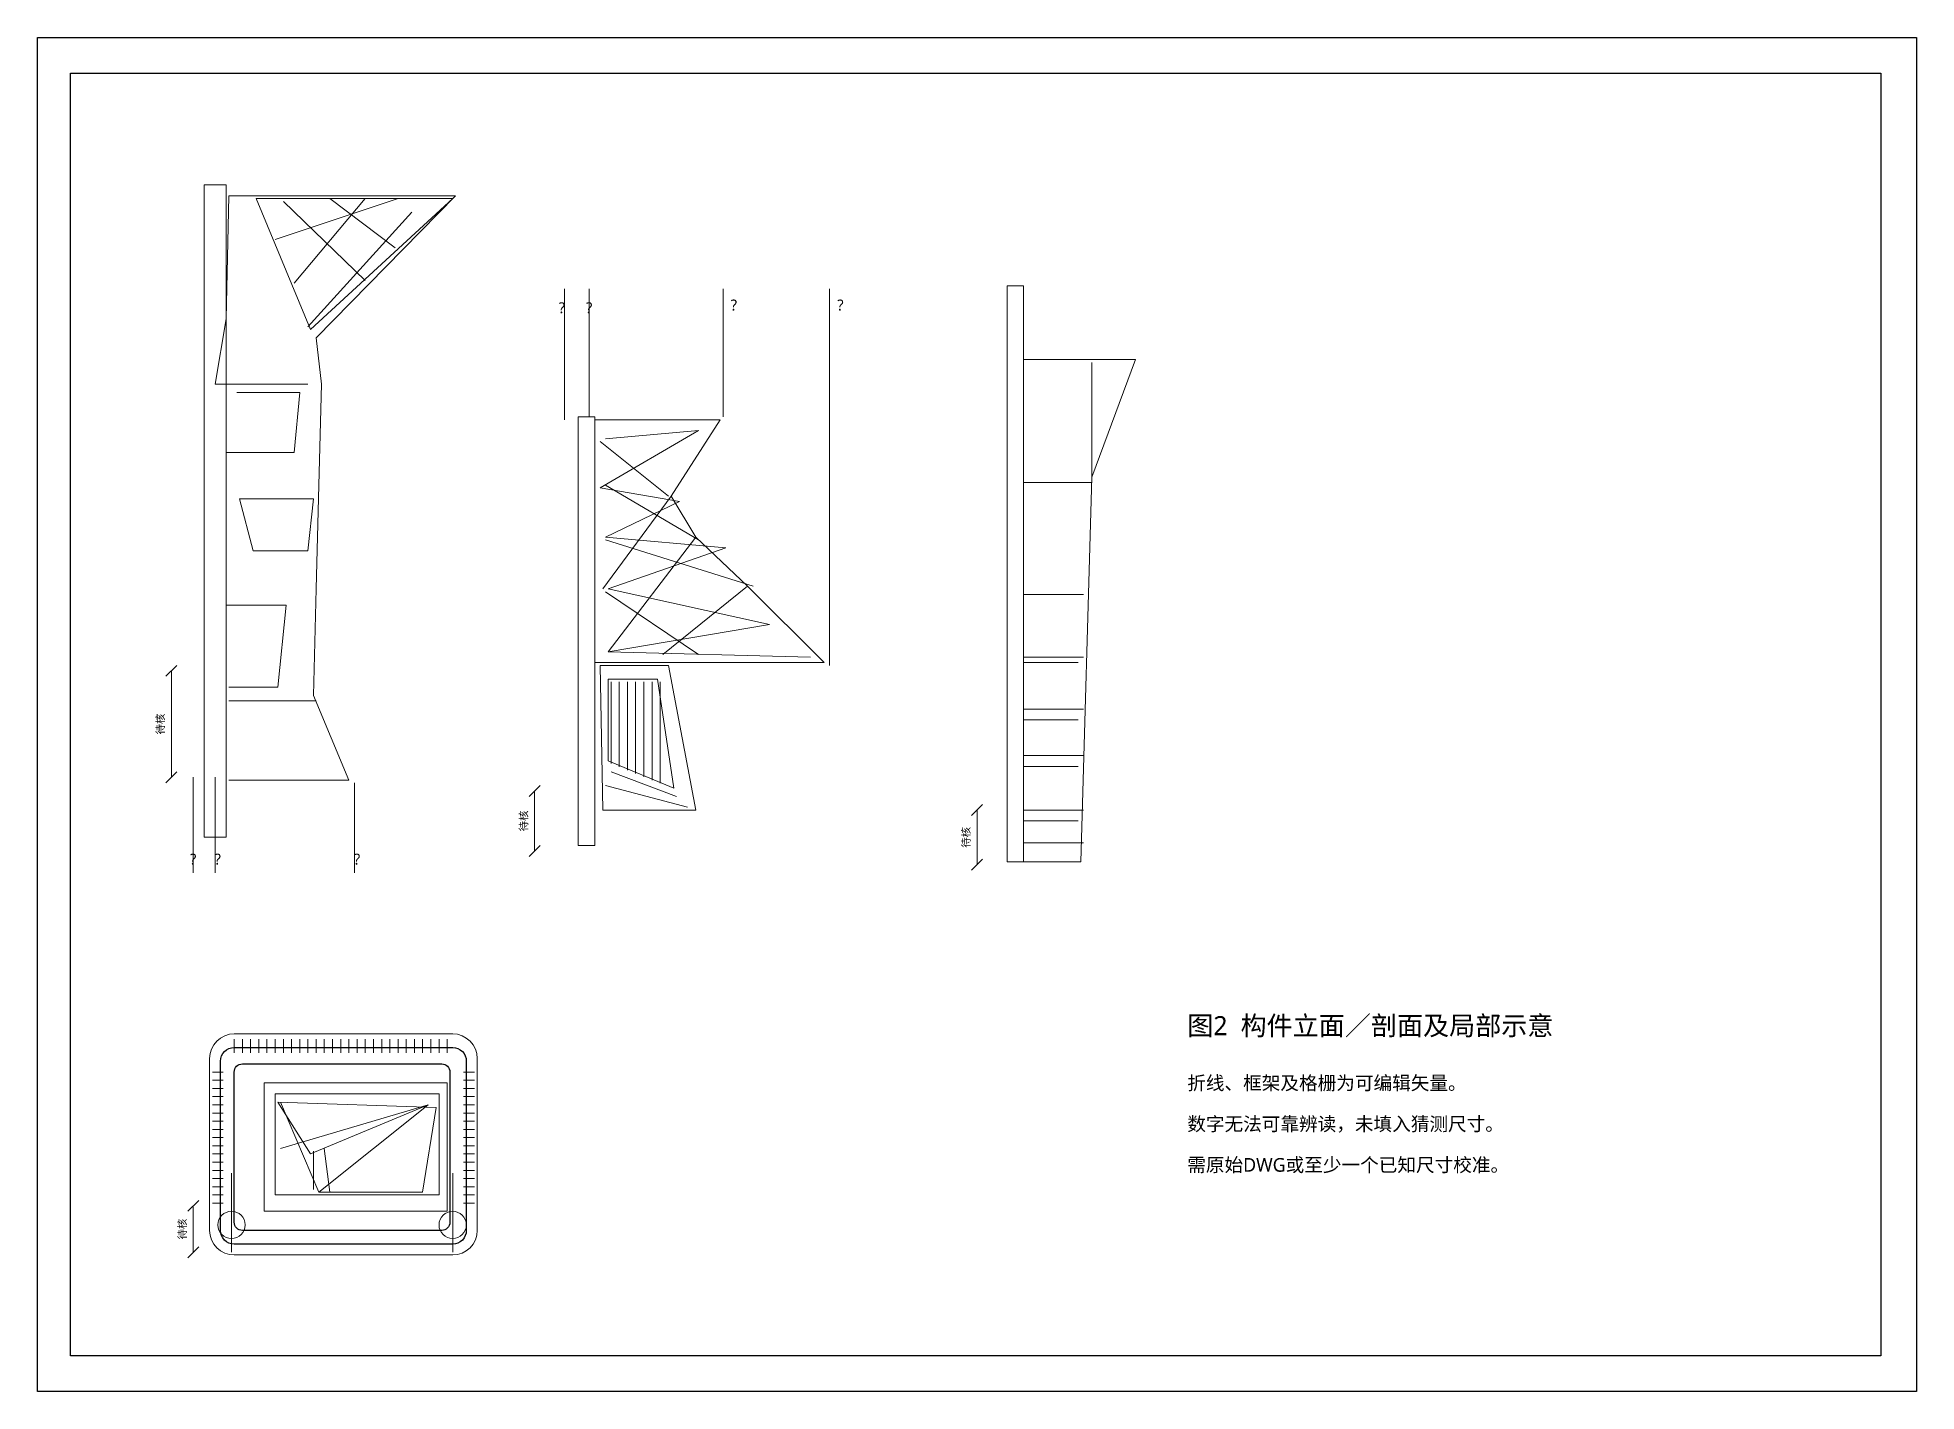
# Model space of a CAD drawing. Extents: x 12 to 1500, y 48 to 562.
# Drawn here: x 812 to 1500, y 48 to 544 of the extents above; entities that cross this region are included whole.
import ezdxf
from ezdxf.enums import TextEntityAlignment as Align

# ---------------------------------------------------------------- set-up
doc = ezdxf.new("R2010")
doc.units = 0
for name, color, linetype, lineweight in [('P2-DETAIL', 7, 'Continuous', 18), ('P2-DIM', 3, 'Continuous', 13), ('P2-FRAME', 4, 'Continuous', 25), ('P2-NOTE', 2, 'Continuous', 13), ('P2-STRUCTURE', 7, 'Continuous', 25), ('P2-TEXT', 7, 'Continuous', 18)]:
    doc.layers.add(name, color=color, linetype=linetype, lineweight=lineweight)
doc.styles.add('CJK', font='NotoSansCJK-Regular.ttc')

msp = doc.modelspace()

# ---------------------------------------------------------------- linework, layer by layer
at = {"layer": 'P2-DETAIL'}
for p, q in [((899, 470), (944, 485)), ((902, 484), (932, 455)), ((906, 454), (932, 485)), ((919, 485), (943, 467)), ((911, 438), (949, 480)), ((1198, 425), (1198, 382)), ((1018, 396), (1043, 376)), ((1020, 380), (1054, 360)), ((1173, 381), (1198, 381)), ((1044, 376), (1019, 342)), ((1020, 360), (1074, 343)), ((1053, 361), (1021, 319)), ((1020, 341), (1054, 318)), ((1072, 343), (1041, 318)), ((1173, 340), (1195, 340)), ((1173, 317), (1195, 317)), ((1173, 315), (1193, 315)), ((1022, 308), (1022, 278)), ((1025, 308), (1025, 276.8)), ((1028, 308), (1028, 275.6)), ((1031, 308), (1031, 274.4)), ((1034, 308), (1034, 273.2)), ((1037, 308), (1037, 272)), ((1040, 308), (1040, 270.8)), ((882, 301), (914, 301)), ((1173, 298), (1195, 298)), ((1173, 294), (1193, 294)), ((1173, 281), (1195, 281)), ((1173, 277), (1193, 277)), ((1020, 270), (1050, 262)), ((1022, 275), (1046, 266)), ((1173, 261), (1195, 261)), ((1173, 257), (1193, 257)), ((1173, 249), (1195, 249)), ((884, 177), (884, 172)), ((887, 177), (887, 172)), ((890, 177), (890, 172)), ((893, 177), (893, 172)), ((896, 177), (896, 172)), ((899, 177), (899, 172)), ((902, 177), (902, 172)), ((905, 177), (905, 172)), ((908, 177), (908, 172)), ((911, 177), (911, 172)), ((914, 177), (914, 172)), ((917, 177), (917, 172)), ((920, 177), (920, 172)), ((923, 177), (923, 172)), ((926, 177), (926, 172)), ((929, 177), (929, 172)), ((932, 177), (932, 172)), ((935, 177), (935, 172)), ((938, 177), (938, 172)), ((941, 177), (941, 172)), ((944, 177), (944, 172)), ((947, 177), (947, 172)), ((950, 177), (950, 172)), ((953, 177), (953, 172)), ((956, 177), (956, 172)), ((959, 177), (959, 172)), ((962, 177), (962, 172)), ((876, 165), (880, 165)), ((876, 162), (880, 162)), ((876, 159), (880, 159)), ((968, 165), (972, 165)), ((968, 162), (972, 162)), ((968, 159), (972, 159)), ((876, 156), (880, 156)), ((876, 153), (880, 153)), ((901, 154), (915, 121)), ((901, 137), (955, 153)), ((968, 156), (972, 156)), ((968, 153), (972, 153)), ((876, 150), (880, 150)), ((876, 147), (880, 147)), ((968, 150), (972, 150)), ((968, 147), (972, 147)), ((876, 144), (880, 144)), ((876, 141), (880, 141)), ((876, 138), (880, 138)), ((968, 144), (972, 144)), ((968, 141), (972, 141)), ((968, 138), (972, 138)), ((876, 135), (880, 135)), ((876, 132), (880, 132)), ((913, 136), (913, 122)), ((917, 137), (919, 121)), ((968, 135), (972, 135)), ((968, 132), (972, 132)), ((876, 129), (880, 129)), ((876, 126), (880, 126)), ((968, 129), (972, 129)), ((968, 126), (972, 126)), ((876, 123), (880, 123)), ((876, 120), (880, 120)), ((876, 117), (880, 117)), ((968, 123), (972, 123)), ((968, 120), (972, 120)), ((968, 117), (972, 117))]:
    msp.add_line(p, q, dxfattribs=at)
for points in [[(873, 490), (881, 490), (881, 251), (873, 251)], [(892, 485), (912, 437), (964, 485)], [(1167, 453), (1173, 453), (1173, 242), (1167, 242)], [(1173, 426), (1214, 426), (1198, 383), (1194, 242), (1173, 242)], [(1010, 405), (1016, 405), (1016, 248), (1010, 248)], [(1016, 404), (1062, 404), (1044, 376), (1053, 361), (1072, 343), (1100, 315), (1016, 315)], [(1018, 314), (1043, 314), (1053, 261), (1019, 261)], [(1021, 309), (1039, 309), (1045, 269), (1021, 279)], [(964, 179), (965.76, 178.83), (967.44, 178.31), (969, 177.48), (970.36, 176.36), (971.48, 175), (972.31, 173.44), (972.83, 171.76), (973, 170), (973, 107), (972.83, 105.24), (972.31, 103.56), (971.48, 102), (970.36, 100.64), (969, 99.52), (967.44, 98.69), (965.76, 98.17), (964, 98), (884, 98), (882.24, 98.17), (880.56, 98.69), (879, 99.52), (877.64, 100.64), (876.52, 102), (875.69, 103.56), (875.17, 105.24), (875, 107), (875, 170), (875.17, 171.76), (875.69, 173.44), (876.52, 175), (877.64, 176.36), (879, 177.48), (880.56, 178.31), (882.24, 178.83), (884, 179)], [(895, 161), (962, 161), (962, 114), (895, 114)], [(899, 157), (959, 157), (959, 120), (899, 120)]]:
    msp.add_lwpolyline(points, close=True, dxfattribs=at)
for points in [[(882, 486), (881, 441), (877, 417), (911, 417)], [(882, 486), (965, 486), (914, 434), (916, 417), (915, 380), (914, 342), (913, 303), (926, 272), (882, 272)], [(885, 414), (908, 414), (906, 392), (881, 392)], [(1020, 397), (1054, 400), (1018, 379), (1047, 374), (1020, 361), (1064, 357), (1021, 342), (1080, 329), (1021, 319), (1095, 317)], [(886, 375), (913, 375), (911, 356), (891, 356), (886, 375)], [(881, 336), (903, 336), (900, 306), (882, 306)], [(900, 154), (912, 135), (955, 153), (915, 121), (953, 121), (958, 152), (900, 154)]]:
    msp.add_lwpolyline(points, dxfattribs=at)
at = {"layer": 'P2-DIM'}
for p, q in [((1005, 452), (1005, 404)), ((1014, 452), (1014, 405)), ((1063, 452), (1063, 405)), ((1102, 452), (1102, 314)), ((859, 310), (863, 314)), ((861, 312), (861, 273)), ((859, 271), (863, 275)), ((869, 273), (869, 238)), ((877, 273), (877, 238)), ((928, 271), (928, 238)), ((992, 266), (996, 270)), ((994, 268), (994, 246)), ((1154, 259), (1158, 263)), ((1156, 261), (1156, 241)), ((992, 244), (996, 248)), ((1154, 239), (1158, 243)), ((883, 128), (883, 99)), ((964, 128), (964, 99)), ((867, 114), (871, 118)), ((869, 116), (869, 99)), ((867, 97), (871, 101))]:
    msp.add_line(p, q, dxfattribs=at)
for centre in [(883, 109), (964, 109)]:
    msp.add_circle(centre, 5, dxfattribs=at)
at = {"layer": 'P2-FRAME'}
for points in [[(812, 544), (1500, 544), (1500, 48), (812, 48)], [(824, 531), (1487, 531), (1487, 61), (824, 61)]]:
    msp.add_lwpolyline(points, close=True, dxfattribs=at)
at = {"layer": 'P2-STRUCTURE'}
for points in [[(964, 174), (964.98, 173.9), (965.91, 173.62), (966.78, 173.16), (967.54, 172.54), (968.16, 171.78), (968.62, 170.91), (968.9, 169.98), (969, 169), (969, 107), (968.9, 106.02), (968.62, 105.09), (968.16, 104.22), (967.54, 103.46), (966.78, 102.84), (965.91, 102.38), (964.98, 102.1), (964, 102), (884, 102), (883.02, 102.1), (882.09, 102.38), (881.22, 102.84), (880.46, 103.46), (879.84, 104.22), (879.38, 105.09), (879.1, 106.02), (879, 107), (879, 169), (879.1, 169.98), (879.38, 170.91), (879.84, 171.78), (880.46, 172.54), (881.22, 173.16), (882.09, 173.62), (883.02, 173.9), (884, 174)], [(960, 168), (960.59, 167.94), (961.15, 167.77), (961.67, 167.49), (962.12, 167.12), (962.49, 166.67), (962.77, 166.15), (962.94, 165.59), (963, 165), (963, 110), (962.94, 109.41), (962.77, 108.85), (962.49, 108.33), (962.12, 107.88), (961.67, 107.51), (961.15, 107.23), (960.59, 107.06), (960, 107), (887, 107), (886.41, 107.06), (885.85, 107.23), (885.33, 107.51), (884.88, 107.88), (884.51, 108.33), (884.23, 108.85), (884.06, 109.41), (884, 110), (884, 165), (884.06, 165.59), (884.23, 166.15), (884.51, 166.67), (884.88, 167.12), (885.33, 167.49), (885.85, 167.77), (886.41, 167.94), (887, 168)]]:
    msp.add_lwpolyline(points, close=True, dxfattribs=at)

# ---------------------------------------------------------------- texts
at = {"layer": 'P2-DIM', "style": 'CJK'}
for p in [(1067, 446), (1106, 446), (1004, 445), (1014, 445), (869, 243), (878, 243), (929, 243)]:
    msp.add_text('?', height=4, dxfattribs=at).set_placement(p, align=Align.MIDDLE_CENTER)
for p in [(857, 292.5), (990, 257), (1152, 251), (865, 107.5)]:
    msp.add_text('待核', height=2.8, rotation=90, dxfattribs=at).set_placement(p, align=Align.MIDDLE_CENTER)
at = {"layer": 'P2-NOTE', "style": 'CJK'}
for s, p in [('折线、框架及格栅为可编辑矢量。', (1233, 161)), ('数字无法可靠辨读，未填入猜测尺寸。', (1233, 146)), ('需原始DWG或至少一个已知尺寸校准。', (1233, 131))]:
    msp.add_text(s, height=5, dxfattribs=at).set_placement(p, align=Align.MIDDLE_LEFT)
at = {"layer": 'P2-TEXT', "style": 'CJK'}
msp.add_text('图2  构件立面／剖面及局部示意', height=7, dxfattribs=at).set_placement((1233, 182), align=Align.MIDDLE_LEFT)

doc.saveas('drawing.dxf')
